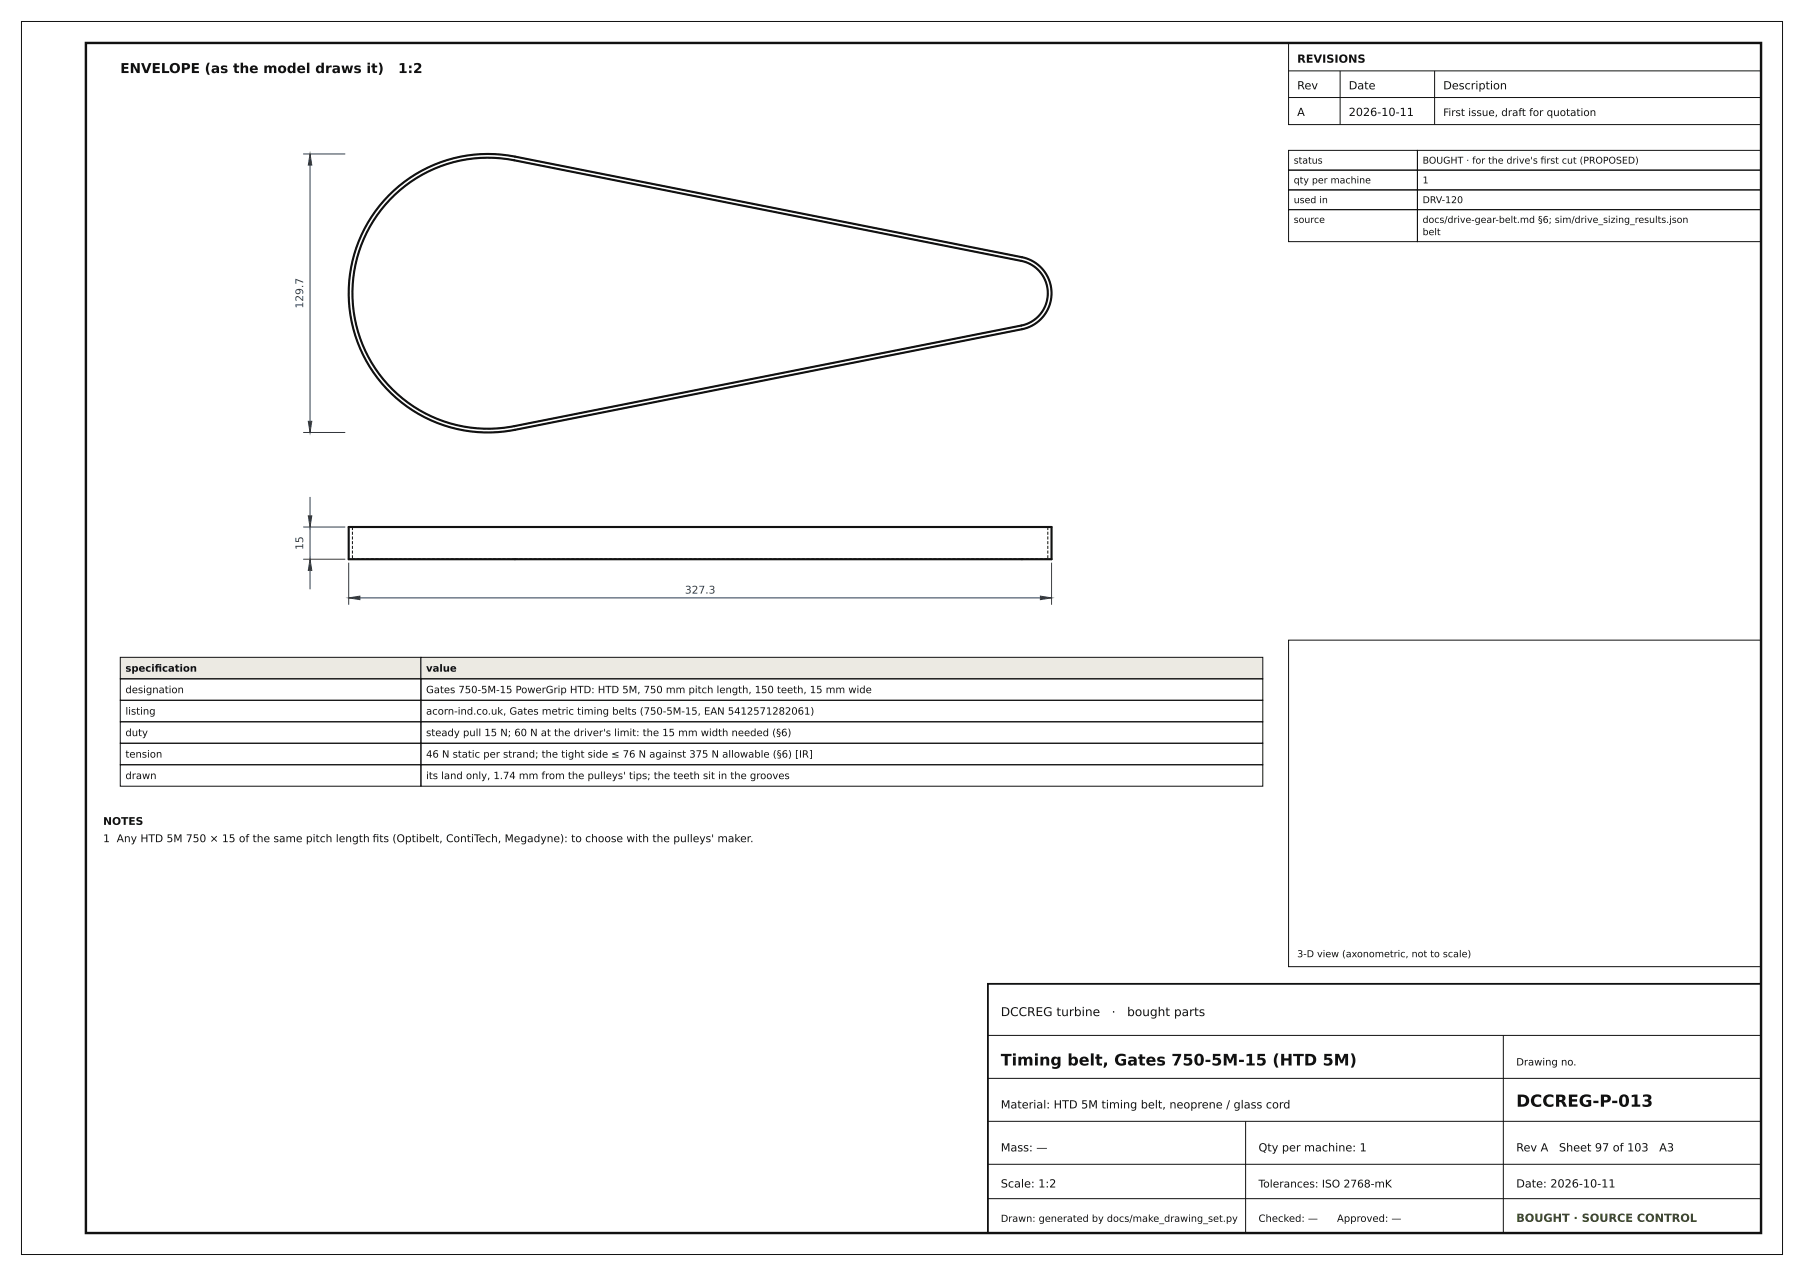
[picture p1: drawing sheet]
<svg xmlns="http://www.w3.org/2000/svg" width="420mm" height="297mm" viewBox="0 0 420 297" stroke-linecap="round" stroke-linejoin="round" font-family="sans-serif">
<defs><g id="words">
<text font-size="3.9" fill="#111" x="353" y="257.6">DCCREG-P-013</text>
<text font-size="3.7" fill="#111" x="233" y="248">Timing belt, Gates 750-5M-15 (HTD 5M)</text>
<g font-size="3.2" fill="#111">
<text x="28" y="17">ENVELOPE (as the model draws it)</text>
<text x="92.7" y="17">1:2</text>
</g>
<g font-size="2.8" fill="#111">
<text x="233" y="236.5">DCCREG turbine</text>
<text x="258.8" y="236.5">·</text>
<text x="262.4" y="236.5">bought parts</text>
</g>
<g font-size="2.6" fill="#111">
<text x="302" y="14.6">REVISIONS</text>
<text x="302" y="20.8">Rev</text>
<text x="314" y="20.8">Date</text>
<text x="336" y="20.8">Description</text>
<text x="302" y="27">A</text>
<text x="314" y="27">2026-10-11</text>
<text x="233" y="258">Material: HTD 5M timing belt, neoprene / glass cord</text>
<text x="233" y="268">Mass: —</text>
<text x="293" y="268">Qty per machine: 1</text>
<text x="353" y="268">Rev A</text>
<text x="363" y="268">Sheet 97 of 103</text>
<text x="386.3" y="268">A3</text>
<text x="233" y="276.4">Scale: 1:2</text>
<text x="353" y="276.4">Date: 2026-10-11</text>
</g>
<text font-size="2.6" fill="#365314" x="353" y="284.4">BOUGHT · SOURCE CONTROL</text>
<g font-size="2.5" fill="#1f3d66">
<text x="70.6" y="71.8" transform="rotate(-90 70.6 71.8)">129.7</text>
<text x="70.6" y="128" transform="rotate(-90 70.6 128)">15</text>
<text x="159.5" y="138.2">327.3</text>
</g>
<g font-size="2.5" fill="#111">
<text x="24" y="192">NOTES</text>
<text x="24" y="196">1 Any HTD 5M 750 × 15 of the same pitch length fts (Optibelt, ContiTech, Megadyne): to choose with the pulleys' maker.</text>
<text x="86.7" y="196">i</text>
<text x="293" y="276.4">Tolerances: ISO 2768-mK</text>
</g>
<text font-size="2.4" fill="#111" x="336" y="27">First issue, draft for quotation</text>
<g font-size="2.3" fill="#111">
<text x="29.2" y="156.3">specifcation</text>
<text x="29.2" y="161.3">designation</text>
<text x="36" y="156.3">i</text>
<text x="99.2" y="156.3">value</text>
<text x="99.2" y="161.3">Gates 750-5M-15 PowerGrip HTD: HTD 5M, 750 mm pitch length, 150 teeth, 15 mm wide</text>
<text x="29.2" y="166.3">listing</text>
<text x="99.2" y="166.3">acorn-ind.co.uk, Gates metric timing belts (750-5M-15, EAN 5412571282061)</text>
<text x="29.2" y="171.3">duty</text>
<text x="99.2" y="171.3">steady pull 15 N; 60 N at the driver's limit: the 15 mm width needed (§6)</text>
<text x="29.2" y="176.3">tension</text>
<text x="99.2" y="176.3">46 N static per strand; the tight side ≤ 76 N against 375 N allowable (§6) [IR]</text>
<text x="29.2" y="181.3">drawn</text>
<text x="99.2" y="181.3">its land only, 1.74 mm from the pulleys' tips; the teeth sit in the grooves</text>
<text x="353" y="248">Drawing no.</text>
<text x="233" y="284.4">Drawn: generated by docs/make_drawing_set.py</text>
<text x="293" y="284.4">Checked: —</text>
<text x="311.3" y="284.4">Approved: —</text>
</g>
<g font-size="2.2" fill="#111">
<text x="301.2" y="38.1">status</text>
<text x="331.2" y="38.1">BOUGHT · for the drive's frst cut (PROPOSED)</text>
<text x="358.7" y="38.1">i</text>
<text x="301.2" y="42.7">qty per machine</text>
<text x="301.2" y="47.3">used in</text>
<text x="331.2" y="42.7">1</text>
<text x="331.2" y="47.3">DRV-120</text>
<text x="301.2" y="51.9">source</text>
<text x="331.2" y="51.9">docs/drive-gear-belt.md §6; sim/drive_sizing_results.json</text>
<text x="331.2" y="54.7">belt</text>
<text x="302" y="222.8">3-D view (axonometric, not to scale)</text>
</g>
</g></defs>
<path d="M20 10h390v277h-390z" fill="none" stroke="#111" stroke-width=".56"/>
<g fill="none" stroke="#111" stroke-width=".23">
<path d="M5 5h410v287h-410zM300 10h110v19h-110zM300 16.5h110M312 16.5v12.5M334 16.5v12.5M300 22.7h110M300 149h110v76h-110zM230 241h180M230 251h180M350 241v46M230 261h180M230 271h180"/>
<path d="M230 279h180M290 261v26"/>
</g>
<path d="M230 229h180v58h-180z" fill="none" stroke="#111" stroke-width=".42"/>
<path d="M90.5 45.5a32.4 32.4 0 0 1 29.4-9l118 23.4a8.5 8.5 0 0 1 6.9 8.4 8.5 8.5 0 0 1-6.9 8.3l-118 23.4a32.4 32.4 0 0 1-34.8-16.4 32.4 32.4 0 0 1 5.4-38.1zM90.8 46.4a31.5 31.5 0 0 1 28.9-9.1l118.1 23.4a7.7 7.7 0 0 1 6.1 7.6 7.7 7.7 0 0 1-6.1 7.5l-118.1 23.4a31.5 31.5 0 0 1-33.8-15.8 31.5 31.5 0 0 1 4.9-37zM81.2 122.7h163.6v7.5h-163.6z" fill="none" stroke="#111" stroke-width=".49"/>
<g fill="none" stroke="#111" stroke-width=".24" stroke-dasharray=".7 .4" stroke-linecap="butt">
<path d="M119.7 37.3a31.5 31.5 0 0 0-37.6 31 31.5 31.5 0 0 0 37.6 30.9M119.9 36.5a32.4 32.4 0 0 0-38.7 31.8 32.4 32.4 0 0 0 38.7 31.7M237.9 59.9l-118-23.4M237.8 75.8a7.7 7.7 0 0 0 6.1-7.5 7.7 7.7 0 0 0-6.1-7.6M237.8 60.7l-118.1-23.4M237.9 76.6a8.5 8.5 0 0 0 6.9-8.3 8.5 8.5 0 0 0-6.9-8.4M119.7 99.2l118.1-23.4M119.9 100l118-23.4M82.1 130.2h37.6M82.1 122.7h37.6M82.1 122.7v7.5M119.7 130.2h-37.6"/>
<path d="M119.7 130.2h118.1M119.7 122.7h-37.6M119.7 122.7h118.1M119.9 130.2h-38.7M119.9 122.7h-38.7M237.8 130.2h6.1M237.8 130.2h-118.1M237.8 122.7h6.1M237.8 122.7h-118.1M237.9 130.2h-118M237.9 122.7h-118M243.9 130.2h-6.1"/>
<path d="M243.9 122.7h-6.1M243.9 122.7v7.5M244.8 130.2h-6.9M244.8 122.7h-6.9"/>
</g>
<path d="M70.6 35.8h9.8M72.2 35.8v64.9M70.6 100.7h9.8M72.2 115.7v21.5M70.6 130.2h9.8M70.6 122.7h9.8M81.2 131v9.8M81.2 139.2h163.6M244.8 131v9.8" fill="none" stroke="#1f3d66" stroke-width=".23"/>
<g fill="#1f3d66" stroke="#1f3d66" stroke-width=".23">
<path d="M81.2 139.2l2.6-.4v.8z"/>
<path d="M242.2 138.8l2.6 .4-2.6 .4z"/>
<path d="M72.2 130.2l.4 2.6h-.8z"/>
<path d="M71.8 120.1h.8l-.4 2.6z"/>
<path d="M71.8 98.1h.8l-.4 2.6z"/>
<path d="M72.2 35.8l.4 2.6h-.8z"/>
</g>
<g fill="#eceae3" stroke="#111" stroke-width=".23">
<path d="M28 153h70v5h-70z"/>
<path d="M98 153h196v5h-196z"/>
</g>
<g fill="none" stroke="#111" stroke-width=".23">
<path d="M300 35h30v4.6h-30zM300 39.6h30v4.6h-30zM330 35h80v4.6h-80zM330 39.6h80v4.6h-80zM300 44.2h30v4.6h-30zM300 48.8h30v7.4h-30zM330 44.2h80v4.6h-80zM330 48.8h80v7.4h-80zM28 158h70v5h-70zM98 158h196v5h-196zM28 163h70v5h-70zM28 168h70v5h-70z"/>
<path d="M28 173h70v5h-70zM28 178h70v5h-70zM98 163h196v5h-196zM98 168h196v5h-196zM98 173h196v5h-196zM98 178h196v5h-196z"/>
</g>
<use href="#words"/>
</svg>
